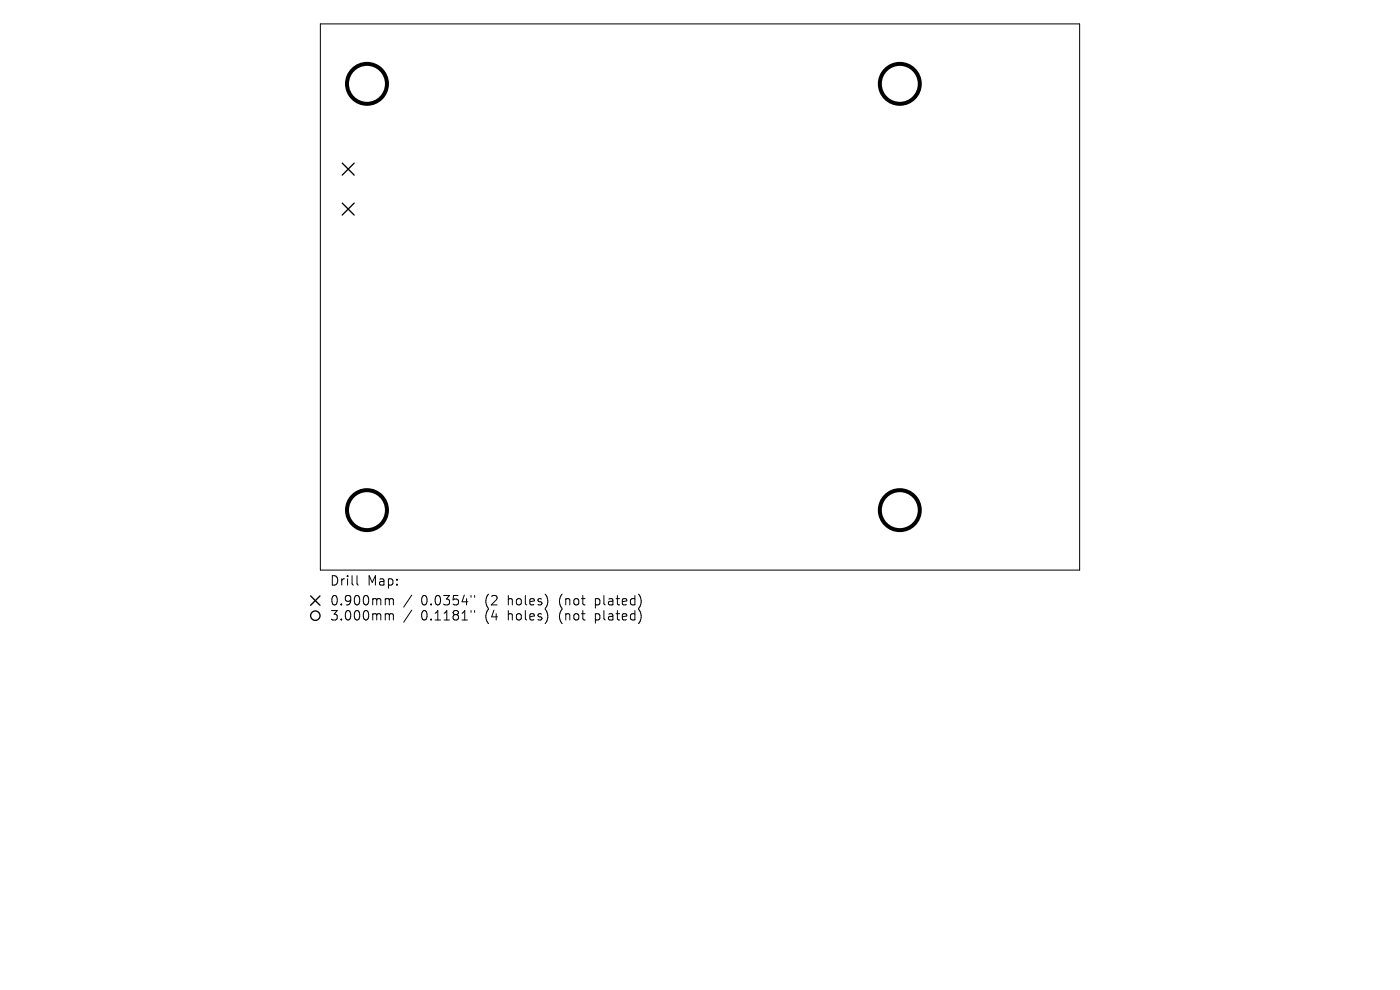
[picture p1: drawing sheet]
<svg xmlns="http://www.w3.org/2000/svg" width="297mm" height="210mm" viewBox="0 0 297 210" stroke-linecap="round" stroke-linejoin="round" font-family="sans-serif">
<defs><g id="words">
<g font-size="2.8">
<text x="69.9" y="124.5">Drill</text>
<text x="77.9" y="124.5">Map:</text>
<text x="69.9" y="128.7">0.900mm</text>
<text x="69.9" y="131.9">3.000mm</text>
<text x="89.3" y="128.7">0.0354&quot;</text>
<text x="89.3" y="131.9">0.1181&quot;</text>
<text x="103.1" y="128.7">(2</text>
<text x="103.1" y="131.9">(4</text>
<text x="108" y="128.7">holes)</text>
<text x="108" y="131.9">holes)</text>
<text x="119.1" y="128.7">(not</text>
<text x="119.1" y="131.9">(not</text>
<text x="126.9" y="128.7">plated)</text>
<text x="126.9" y="131.9">plated)</text>
</g>
</g></defs>
<g fill="none" stroke="#000" stroke-width=".21">
<path d="M68 5.1h161v115.8h-161zM75.7 122.1v1.7l.3 .3M82 127l.5 .1 .1 .2M82 130.2l.5 .1 .1 .2M82.6 127.3l.3-.3 .5 .1 .1 1.2M82.6 127.3v1M82.6 130.5v1M82.6 130.5l.3-.3 .5 .1 .1 1.2M87.4 126.2l-1.8 2.6M87.4 129.4l-1.8 2.6M99.9 126.3v.4M99.9 129.5v.4"/>
<path d="M100.7 126.3v.4M100.7 129.5v.4"/>
</g>
<g fill="none" stroke="#000" stroke-width=".28">
<path d="M72.6 34.6l2.5 2.5M75.1 34.6l-2.5 2.5M72.6 43.1l2.5 2.5M75.1 43.1l-2.5 2.5M65.9 126.4l2 2M67.9 126.4l-2 2"/>
<circle cx="66.9" cy="130.6" r="1"/>
</g>
<g fill="none" stroke="#000" stroke-width=".85">
<circle cx="77.9" cy="17.8" r="4.2"/>
<circle cx="190.9" cy="17.8" r="4.2"/>
<circle cx="77.9" cy="108.2" r="4.2"/>
<circle cx="190.9" cy="108.2" r="4.2"/>
</g>
<use href="#words"/>
</svg>
